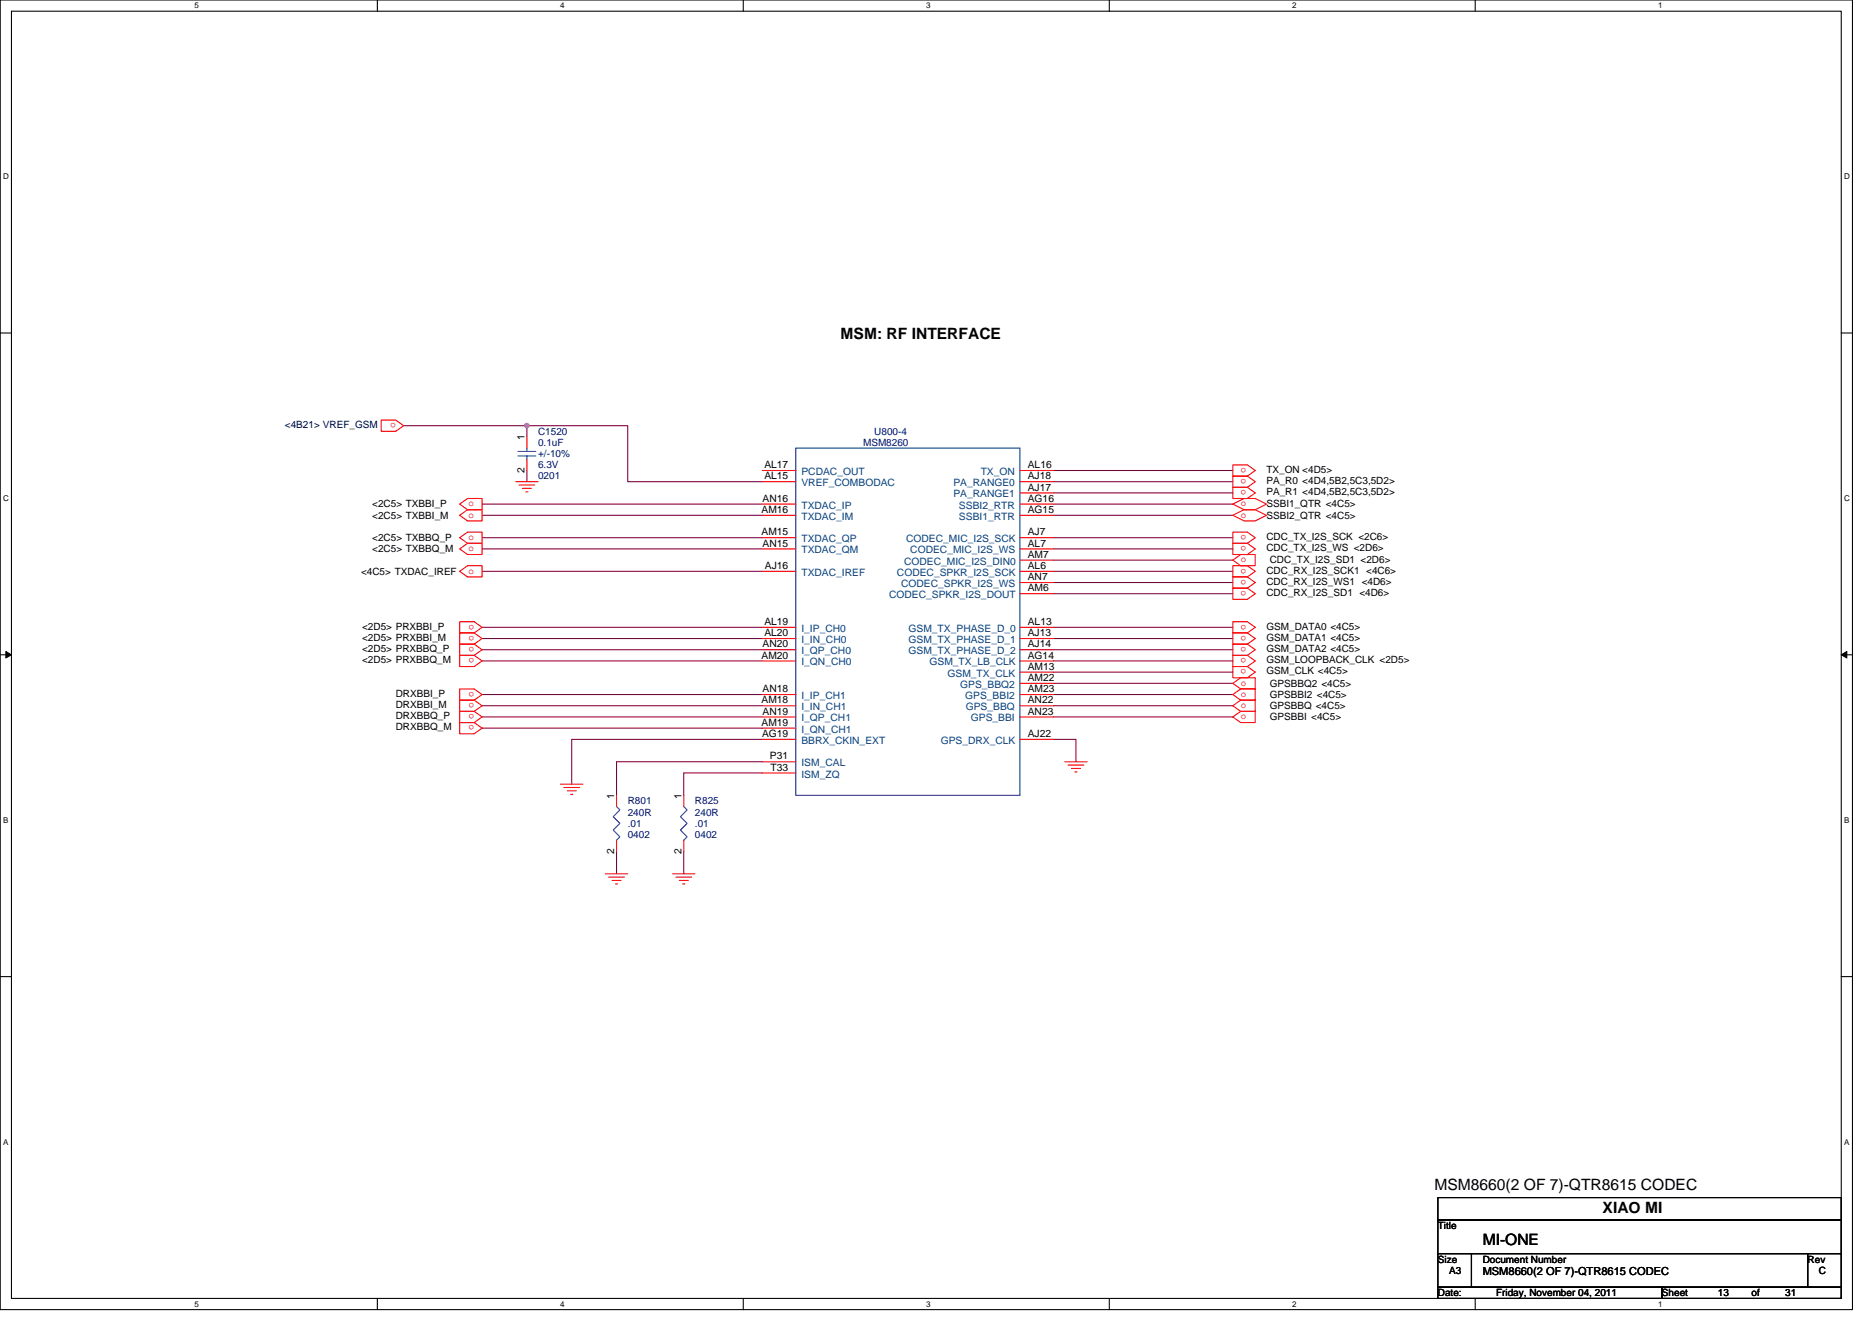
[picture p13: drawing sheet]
<svg xmlns="http://www.w3.org/2000/svg" width="297mm" height="210mm" viewBox="0 0 297 210" stroke-linecap="round" stroke-linejoin="round" font-family="sans-serif">
<defs><g id="words">
<g font-size="2.5">
<text x="133.4" y="53.8">MSM: RF INTERFACE</text>
<text x="227.6" y="188.9">MSM8660(2 OF 7)-QTR8615 CODEC</text>
<text x="235.3" y="197.6">MI-ONE</text>
<text x="254.3" y="192.5">XIAO MI</text>
</g>
<text font-size="1.8" x="235.3" y="202.3">MSM8660(2 OF 7)-QTR8615 CODEC</text>
<text font-size="1.6" fill="#000040" x="45.2" y="67.9">&lt;4B21&gt; VREF_GSM</text>
<g font-size="1.6" fill="#f00">
<text x="62.8" y="67.1" transform="rotate(180 62.8 67.1)">o</text>
<text x="197.8" y="74.3" transform="rotate(180 197.8 74.3)">o</text>
<text x="197.8" y="76" transform="rotate(180 197.8 76)">o</text>
<text x="197.8" y="77.8" transform="rotate(180 197.8 77.8)">o</text>
<text x="74.4" y="80.4">o</text>
<text x="74.4" y="82.1">o</text>
<text x="196.9" y="80.4">o</text>
<text x="196.9" y="82.1">o</text>
<text x="74.4" y="85.7">o</text>
<text x="74.4" y="87.5">o</text>
<text x="196.9" y="89.3">o</text>
<text x="197.8" y="84.9" transform="rotate(180 197.8 84.9)">o</text>
<text x="197.8" y="86.7" transform="rotate(180 197.8 86.7)">o</text>
<text x="74.4" y="91">o</text>
<text x="197.8" y="90.3" transform="rotate(180 197.8 90.3)">o</text>
<text x="197.8" y="92" transform="rotate(180 197.8 92)">o</text>
<text x="197.8" y="93.8" transform="rotate(180 197.8 93.8)">o</text>
<text x="75.2" y="99.1" transform="rotate(180 75.2 99.1)">o</text>
<text x="75.2" y="100.9" transform="rotate(180 75.2 100.9)">o</text>
<text x="197.8" y="99.1" transform="rotate(180 197.8 99.1)">o</text>
<text x="197.8" y="100.9" transform="rotate(180 197.8 100.9)">o</text>
<text x="75.2" y="102.7" transform="rotate(180 75.2 102.7)">o</text>
<text x="75.2" y="104.5" transform="rotate(180 75.2 104.5)">o</text>
<text x="197.8" y="102.7" transform="rotate(180 197.8 102.7)">o</text>
<text x="197.8" y="104.5" transform="rotate(180 197.8 104.5)">o</text>
<text x="197.8" y="106.3" transform="rotate(180 197.8 106.3)">o</text>
<text x="75.2" y="109.8" transform="rotate(180 75.2 109.8)">o</text>
<text x="75.2" y="111.6" transform="rotate(180 75.2 111.6)">o</text>
<text x="75.2" y="113.4" transform="rotate(180 75.2 113.4)">o</text>
<text x="196.9" y="108.8">o</text>
<text x="196.9" y="110.6">o</text>
<text x="196.9" y="112.4">o</text>
<text x="75.2" y="115.1" transform="rotate(180 75.2 115.1)">o</text>
<text x="196.9" y="114.2">o</text>
</g>
<g font-size="1.6">
<text x="83.2" y="69.9" transform="rotate(-90 83.2 69.9)">1</text>
<text x="83.2" y="75.1" transform="rotate(-90 83.2 75.1)">2</text>
<text x="121.3" y="74.3">AL17</text>
<text x="121.3" y="76.1">AL15</text>
<text x="163.1" y="74.3">AL16</text>
<text x="163.1" y="76.1">AJ18</text>
<text x="163.1" y="77.9">AJ17</text>
<text x="201" y="75">TX_ON &lt;4D5&gt;</text>
<text x="201" y="76.8">PA_R0 &lt;4D4,5B2,5C3,5D2&gt;</text>
<text x="59.1" y="80.5">&lt;2C5&gt; TXBBI_P</text>
<text x="59.1" y="82.3">&lt;2C5&gt; TXBBI_M</text>
<text x="120.8" y="81.4">AM16</text>
<text x="121" y="79.6">AN16</text>
<text x="163.1" y="79.6">AG16</text>
<text x="163.1" y="81.4">AG15</text>
<text x="201" y="78.6">PA_R1 &lt;4D4,5B2,5C3,5D2&gt;</text>
<text x="201" y="80.5">SSBI1_QTR &lt;4C5&gt;</text>
<text x="201" y="82.3">SSBI2_QTR &lt;4C5&gt;</text>
<text x="59.1" y="85.9">&lt;2C5&gt; TXBBQ_P</text>
<text x="59.1" y="87.7">&lt;2C5&gt; TXBBQ_M</text>
<text x="120.8" y="85">AM15</text>
<text x="121" y="86.7">AN15</text>
<text x="163.1" y="88.5">AM7</text>
<text x="163.1" y="86.7">AL7</text>
<text x="163.1" y="85">AJ7</text>
<text x="201" y="85.7">CDC_TX_I2S_SCK &lt;2C6&gt;</text>
<text x="201" y="87.5">CDC_TX_I2S_WS &lt;2D6&gt;</text>
<text x="201.5" y="89.4">CDC_TX_I2S_SD1 &lt;2D6&gt;</text>
<text x="57.3" y="91.2">&lt;4C5&gt; TXDAC_IREF</text>
<text x="121.4" y="90.3">AJ16</text>
<text x="163.1" y="92.1">AN7</text>
<text x="163.1" y="90.3">AL6</text>
<text x="163.1" y="93.9">AM6</text>
<text x="201" y="91">CDC_RX_I2S_SCK1 &lt;4C6&gt;</text>
<text x="201" y="92.8">CDC_RX_I2S_WS1 &lt;4D6&gt;</text>
<text x="201" y="94.6">CDC_RX_I2S_SD1 &lt;4D6&gt;</text>
<text x="57.5" y="99.9">&lt;2D5&gt; PRXBBI_P</text>
<text x="57.5" y="101.7">&lt;2D5&gt; PRXBBI_M</text>
<text x="121.3" y="99.2">AL19</text>
<text x="121.3" y="101">AL20</text>
<text x="163.1" y="99.2">AL13</text>
<text x="163.1" y="101">AJ13</text>
<text x="201" y="99.9">GSM_DATA0 &lt;4C5&gt;</text>
<text x="201" y="101.7">GSM_DATA1 &lt;4C5&gt;</text>
<text x="57.5" y="103.5">&lt;2D5&gt; PRXBBQ_P</text>
<text x="57.5" y="105.3">&lt;2D5&gt; PRXBBQ_M</text>
<text x="120.8" y="104.5">AM20</text>
<text x="121" y="102.7">AN20</text>
<text x="163.1" y="106.3">AM13</text>
<text x="163.1" y="102.7">AJ14</text>
<text x="163.1" y="104.5">AG14</text>
<text x="201" y="103.5">GSM_DATA2 &lt;4C5&gt;</text>
<text x="201" y="105.3">GSM_LOOPBACK_CLK &lt;2D5&gt;</text>
<text x="201" y="107">GSM_CLK &lt;4C5&gt;</text>
<text x="62.8" y="110.6">DRXBBI_P</text>
<text x="62.8" y="112.4">DRXBBI_M</text>
<text x="120.8" y="111.6">AM18</text>
<text x="121" y="109.9">AN18</text>
<text x="121" y="113.4">AN19</text>
<text x="163.1" y="113.4">AN23</text>
<text x="163.1" y="109.9">AM23</text>
<text x="163.1" y="111.6">AN22</text>
<text x="163.1" y="108.1">AM22</text>
<text x="201.5" y="109">GPSBBQ2 &lt;4C5&gt;</text>
<text x="201.5" y="110.8">GPSBBI2 &lt;4C5&gt;</text>
<text x="201.5" y="112.5">GPSBBQ &lt;4C5&gt;</text>
<text x="62.8" y="114.2">DRXBBQ_P</text>
<text x="62.8" y="115.9">DRXBBQ_M</text>
<text x="120.8" y="115.2">AM19</text>
<text x="120.9" y="117">AG19</text>
<text x="163.1" y="117">AJ22</text>
<text x="201.5" y="114.3">GPSBBI &lt;4C5&gt;</text>
<text x="122.2" y="120.5">P31</text>
<text x="122.3" y="122.3">T33</text>
<text x="97.4" y="126.8" transform="rotate(-90 97.4 126.8)">1</text>
<text x="108.1" y="126.8" transform="rotate(-90 108.1 126.8)">1</text>
<text x="97.4" y="135.5" transform="rotate(-90 97.4 135.5)">2</text>
<text x="108.1" y="135.5" transform="rotate(-90 108.1 135.5)">2</text>
<text x="228.2" y="195.1">Title</text>
<text x="228.2" y="200.4">Size</text>
<text x="229.9" y="202.2">A3</text>
<text x="235.3" y="200.4">Document Number</text>
<text x="286.8" y="200.4">Rev</text>
<text x="288.6" y="202.2">C</text>
<text x="228.2" y="205.7">Date:</text>
<text x="237.4" y="205.7">Friday, November 04, 2011</text>
<text x="263.7" y="205.7">Sheet</text>
<text x="272.6" y="205.7">13</text>
<text x="277.9" y="205.7">of</text>
<text x="283.3" y="205.7">31</text>
</g>
<g font-size="1.6" fill="#000080">
<text x="85.4" y="69">C1520</text>
<text x="85.4" y="70.8">0.1uF</text>
<text x="136.9" y="70.8">MSM8260</text>
<text x="138.7" y="69">U800-4</text>
<text x="85.4" y="74.3">6.3V</text>
<text x="85.4" y="72.5">+/-10%</text>
<text x="85.4" y="76.1">0201</text>
<text x="99.6" y="127.7">R801</text>
<text x="99.6" y="129.4">240R</text>
<text x="99.6" y="131.2">.01</text>
<text x="110.3" y="127.7">R825</text>
<text x="110.3" y="129.4">240R</text>
<text x="110.3" y="131.2">.01</text>
<text x="99.6" y="133">0402</text>
<text x="110.3" y="133">0402</text>
</g>
<g font-size="1.6" fill="#004080">
<text x="127.2" y="75.4">PCDAC_OUT</text>
<text x="127.2" y="77.2">VREF_COMBODAC</text>
<text x="151.3" y="77.2">PA_RANGE0</text>
<text x="155.6" y="75.4">TX_ON</text>
<text x="127.2" y="82.5">TXDAC_IM</text>
<text x="127.2" y="80.7">TXDAC_IP</text>
<text x="151.3" y="79">PA_RANGE1</text>
<text x="152.2" y="80.7">SSBI2_RTR</text>
<text x="152.2" y="82.5">SSBI1_RTR</text>
<text x="127.2" y="86.1">TXDAC_QP</text>
<text x="127.2" y="87.8">TXDAC_QM</text>
<text x="143.4" y="89.6">CODEC_MIC_I2S_DIN0</text>
<text x="143.8" y="86.1">CODEC_MIC_I2S_SCK</text>
<text x="144.4" y="87.8">CODEC_MIC_I2S_WS</text>
<text x="127.2" y="91.4">TXDAC_IREF</text>
<text x="141.1" y="95">CODEC_SPKR_I2S_DOUT</text>
<text x="142.3" y="91.4">CODEC_SPKR_I2S_SCK</text>
<text x="143" y="93.2">CODEC_SPKR_I2S_WS</text>
<text x="127.2" y="100.3">I_IP_CH0</text>
<text x="144.2" y="100.3">GSM_TX_PHASE_D_0</text>
<text x="127.2" y="102.1">I_IN_CH0</text>
<text x="127.2" y="103.8">I_QP_CH0</text>
<text x="127.2" y="105.6">I_QN_CH0</text>
<text x="144.2" y="102.1">GSM_TX_PHASE_D_1</text>
<text x="144.2" y="103.8">GSM_TX_PHASE_D_2</text>
<text x="147.5" y="105.6">GSM_TX_LB_CLK</text>
<text x="150.3" y="107.4">GSM_TX_CLK</text>
<text x="127.2" y="111">I_IP_CH1</text>
<text x="127.2" y="112.7">I_IN_CH1</text>
<text x="152.4" y="109.2">GPS_BBQ2</text>
<text x="153.2" y="111">GPS_BBI2</text>
<text x="153.2" y="112.7">GPS_BBQ</text>
<text x="127.2" y="114.5">I_QP_CH1</text>
<text x="127.2" y="116.3">I_QN_CH1</text>
<text x="127.2" y="118.1">BBRX_CKIN_EXT</text>
<text x="149.3" y="118.1">GPS_DRX_CLK</text>
<text x="154" y="114.5">GPS_BBI</text>
<text x="127.2" y="121.6">ISM_CAL</text>
<text x="127.2" y="123.4">ISM_ZQ</text>
</g>
<g font-size="1.3">
<text x="30.8" y="1.3">5</text>
<text x="88.9" y="1.3">4</text>
<text x="147" y="1.3">3</text>
<text x="205" y="1.3">2</text>
<text x="263.1" y="1.3">1</text>
<text x=".5" y="28.4">D</text>
<text x="292.6" y="28.4">D</text>
<text x=".5" y="79.5">C</text>
<text x="292.6" y="79.5">C</text>
<text x=".5" y="130.6">B</text>
<text x="292.6" y="130.6">B</text>
<text x=".5" y="181.7">A</text>
<text x="292.6" y="181.7">A</text>
<text x="30.8" y="207.4">5</text>
<text x="88.9" y="207.4">4</text>
<text x="147" y="207.4">3</text>
<text x="205" y="207.4">2</text>
<text x="263.1" y="207.4">1</text>
</g>
</g></defs>
<path d="M0 0h293.9v207.9h-293.9zM1.8 1.8h290.4v204.3h-290.4z" fill="none" stroke="#000" stroke-width=".17"/>
<g fill="#fff">
<path d="M30.8 .2h.7v1.4h-.7z"/>
<path d="M30.8 206.3h.7v1.4h-.7z"/>
</g>
<path d="M59.9 0v1.8M59.9 206.1v1.8" fill="none" stroke="#000" stroke-width=".17"/>
<g fill="#fff">
<path d="M88.9 .2h.7v1.4h-.7z"/>
<path d="M88.9 206.3h.7v1.4h-.7z"/>
</g>
<path d="M117.9 0v1.8M117.9 206.1v1.8" fill="none" stroke="#000" stroke-width=".17"/>
<g fill="#fff">
<path d="M147 .2h.7v1.4h-.7z"/>
<path d="M147 206.3h.7v1.4h-.7z"/>
</g>
<path d="M176 0v1.8M176 206.1v1.8" fill="none" stroke="#000" stroke-width=".17"/>
<g fill="#fff">
<path d="M205 .2h.7v1.4h-.7z"/>
<path d="M205 206.3h.7v1.4h-.7z"/>
</g>
<path d="M234.1 0v1.8M234.1 206.1v1.8" fill="none" stroke="#000" stroke-width=".17"/>
<g fill="#fff">
<path d="M263.1 .2h.7v1.4h-.7z"/>
<path d="M263.1 206.3h.7v1.4h-.7z"/>
<path d="M.5 27.3h.9v1.4h-.9z"/>
<path d="M292.6 27.3h.9v1.4h-.9z"/>
<path d="M.5 78.4h.9v1.4h-.9z"/>
<path d="M292.6 78.4h.9v1.4h-.9z"/>
</g>
<path d="M0 52.9h1.8M292.2 52.9h1.7" fill="none" stroke="#000" stroke-width=".17"/>
<g fill="#fff">
<path d="M.5 129.5h.8v1.4h-.8z"/>
<path d="M292.6 129.5h.9v1.4h-.9z"/>
</g>
<path d="M0 103.9h1.8M292.2 103.9h1.7" fill="none" stroke="#000" stroke-width=".17"/>
<path d="M.9 103.4l.9 .5-.9 .5zM292.2 103.9l.8-.5v1z" fill="#000" stroke="#000" stroke-width=".16"/>
<g fill="#fff">
<path d="M.5 180.5h.8v1.4h-.8z"/>
<path d="M292.6 180.5h.9v1.4h-.9z"/>
</g>
<path d="M0 155h1.8M292.2 155h1.7M228.2 190.1h64v3.5h-64zM228.2 193.6h64v5.4h-64zM228.2 199h5.3v5.3h-5.3zM233.5 199h53.3v5.3h-53.3zM286.8 199h5.4v5.3h-5.4zM228.2 204.3h35.5v1.8h-35.5zM263.7 204.3h28.5v1.8h-28.5z" fill="none" stroke="#000" stroke-width=".17"/>
<g fill="none" stroke="#800040" stroke-width=".17">
<path d="M64 67.6h19.6v1.7M83.6 67.6h16v8.9h21.3M83.6 74.7v1.8M167.2 74.7h28.4M167.2 76.5h28.4M167.2 78.2h28.4M76.5 80h44.4M76.5 81.8h44.4M76.5 85.3h44.4M76.5 87.1h44.4M76.5 99.6h44.4M76.5 90.7h44.4"/>
<path d="M167.2 80h28.4M167.2 81.8h28.4M167.2 85.3h28.4M167.2 87.1h28.4M167.2 88.9h28.4M167.2 90.7h28.4M167.2 92.5h28.4M167.2 94.2h28.4M167.2 99.6h28.4M76.5 101.3h44.4M76.5 103.1h44.4M76.5 104.9h44.4"/>
<path d="M76.5 110.2h44.4M76.5 112h44.4M76.5 113.8h44.4M76.5 115.6h44.4M120.9 117.3h-30.2v7.2M167.2 101.3h28.4M167.2 103.1h28.4M167.2 104.9h28.4M167.2 106.7h28.4M167.2 108.5h28.4M167.2 110.2h28.4M167.2 112h28.4"/>
<path d="M167.2 113.8h28.4M167.2 117.3h3.5v3.6M97.8 135.1v3.6M108.5 135.1v3.6M120.9 120.9h-23.1v5.3M120.9 122.7h-12.4v3.5"/>
</g>
<circle cx="83.6" cy="67.6" r=".35" fill="#f0f" stroke="#f0f" stroke-width=".17"/>
<g fill="none" stroke="#f00" stroke-width=".17">
<path d="M60.5 66.7h2.3l1.2 .9-1.2 .9h-2.3zM81.8 76.5h3.6M82.4 77h2.5M82.9 77.5h1.4M83.4 78.1h.4M83.6 69.3v1.8M83.6 72.9v1.8M120.9 74.7h5.4M120.9 76.5h5.4M161.8 74.7h5.4M161.8 76.5h5.4M161.8 78.2h5.4"/>
<path d="M195.6 73.8h2.3l1.3 .9-1.3 .9h-2.3zM195.6 77.3h2.3l1.3 .9-1.3 .9h-2.3zM197.9 75.6l1.3 .9-1.3 .8M197.9 75.6h-2.3v1.7h2.3M72.9 98.7h2.3l1.3 .9-1.3 .9h-2.3zM72.9 80l1.3-.9h2.3v1.8h-2.3zM72.9 81.8l1.3-.9h2.3v1.8h-2.3zM72.9 85.3l1.3-.8h2.3v1.7h-2.3zM72.9 87.1l1.3-.9h2.3v1.8h-2.3zM72.9 90.7l1.3-.9h2.3v1.8h-2.3zM120.9 81.8h5.4M120.9 80h5.4"/>
<path d="M120.9 85.3h5.4M120.9 87.1h5.4M120.9 90.7h5.4M120.9 99.6h5.4M161.8 80h5.4M161.8 81.8h5.4M161.8 85.3h5.4M161.8 87.1h5.4M161.8 88.9h5.4M161.8 90.7h5.4M161.8 92.5h5.4M161.8 94.2h5.4"/>
<path d="M161.8 99.6h5.4M195.6 80l1.8-.9h1.8l1.8 .9-1.8 .9h-1.8zM195.6 81.8l1.8-.9h1.8l1.8 .9-1.8 .9h-1.8zM195.6 88.9l1.3-.9h2.3v1.8h-2.3zM195.6 84.5h2.3l1.3 .8-1.3 .9h-2.3zM195.6 86.2h2.3l1.3 .9-1.3 .9h-2.3zM195.6 89.8h2.3l1.3 .9-1.3 .9h-2.3zM195.6 93.3h2.3l1.3 .9-1.3 .9h-2.3zM195.6 98.7h2.3l1.3 .9-1.3 .9h-2.3zM197.9 91.6l1.3 .9-1.3 .8M197.9 91.6h-2.3v1.7h2.3M72.9 104h2.3l1.3 .9-1.3 .9h-2.3z"/>
<path d="M72.9 109.3h2.3l1.3 .9-1.3 .9h-2.3zM72.9 114.7h2.3l1.3 .9-1.3 .9h-2.3zM75.2 100.5l1.3 .8-1.3 .9M75.2 102.2l1.3 .9-1.3 .9M75.2 111.1l1.3 .9-1.3 .9M75.2 112.9l1.3 .9-1.3 .9M75.2 100.5h-2.3v1.7h2.3M75.2 102.2h-2.3v1.8h2.3M75.2 111.1h-2.3v1.8h2.3M75.2 112.9h-2.3v1.8h2.3M120.9 101.3h5.4M120.9 103.1h5.4"/>
<path d="M120.9 104.9h5.4M120.9 110.2h5.4M120.9 112h5.4M120.9 113.8h5.4M120.9 115.6h5.4M120.9 117.3h5.4M161.8 101.3h5.4M161.8 103.1h5.4M161.8 104.9h5.4M161.8 106.7h5.4M161.8 108.5h5.4M161.8 110.2h5.4"/>
<path d="M161.8 112h5.4M161.8 113.8h5.4M161.8 117.3h5.4M195.6 108.5l1.3-.9h2.3v1.7h-2.3zM195.6 113.8l1.3-.9h2.3v1.8h-2.3zM195.6 105.8h2.3l1.3 .9-1.3 .9h-2.3zM196.9 109.3h2.3v1.8h-2.3M196.9 111.1h2.3v1.8h-2.3M196.9 109.3l-1.3 .9 1.3 .9M196.9 111.1l-1.3 .9 1.3 .9M197.9 100.5l1.3 .8-1.3 .9M197.9 102.2l1.3 .9-1.3 .9"/>
<path d="M197.9 104l1.3 .9-1.3 .9M197.9 100.5h-2.3v1.7h2.3M197.9 102.2h-2.3v1.8h2.3M197.9 104h-2.3v1.8h2.3M88.9 124.5h3.6M89.5 125h2.5M90 125.5h1.4M90.5 126.1h.4M96.1 138.7h3.5M96.6 139.2h2.5M97.1 139.7h1.4M97.8 126.2v1.8"/>
<path d="M97.8 133.3v1.8M106.7 138.7h3.6M107.2 139.2h2.5M107.8 139.7h1.4M108.5 126.2v1.8M108.5 133.3v1.8M120.9 120.9h5.4M120.9 122.7h5.4M168.9 120.9h3.6M169.5 121.4h2.5M170 122h1.4M170.6 122.5h.3"/>
<path d="M97.7 140.3h.3M108.3 140.3h.4"/>
</g>
<path d="M82.2 71.6h2.8M82.2 72.4h2.8M83.6 71.1v.5M83.6 72.4v.5M126.3 71.1h35.5v55.1h-35.5zM97.8 128l.6 .5-1.1 1.1 1.1 1.1-1.1 1 1.1 1.1-.6 .6M108.5 128l.5 .5-1 1.1 1 1.1-1 1 1 1.1-.5 .6" fill="none" stroke="#00f" stroke-width=".17"/>
<use href="#words"/>
</svg>
